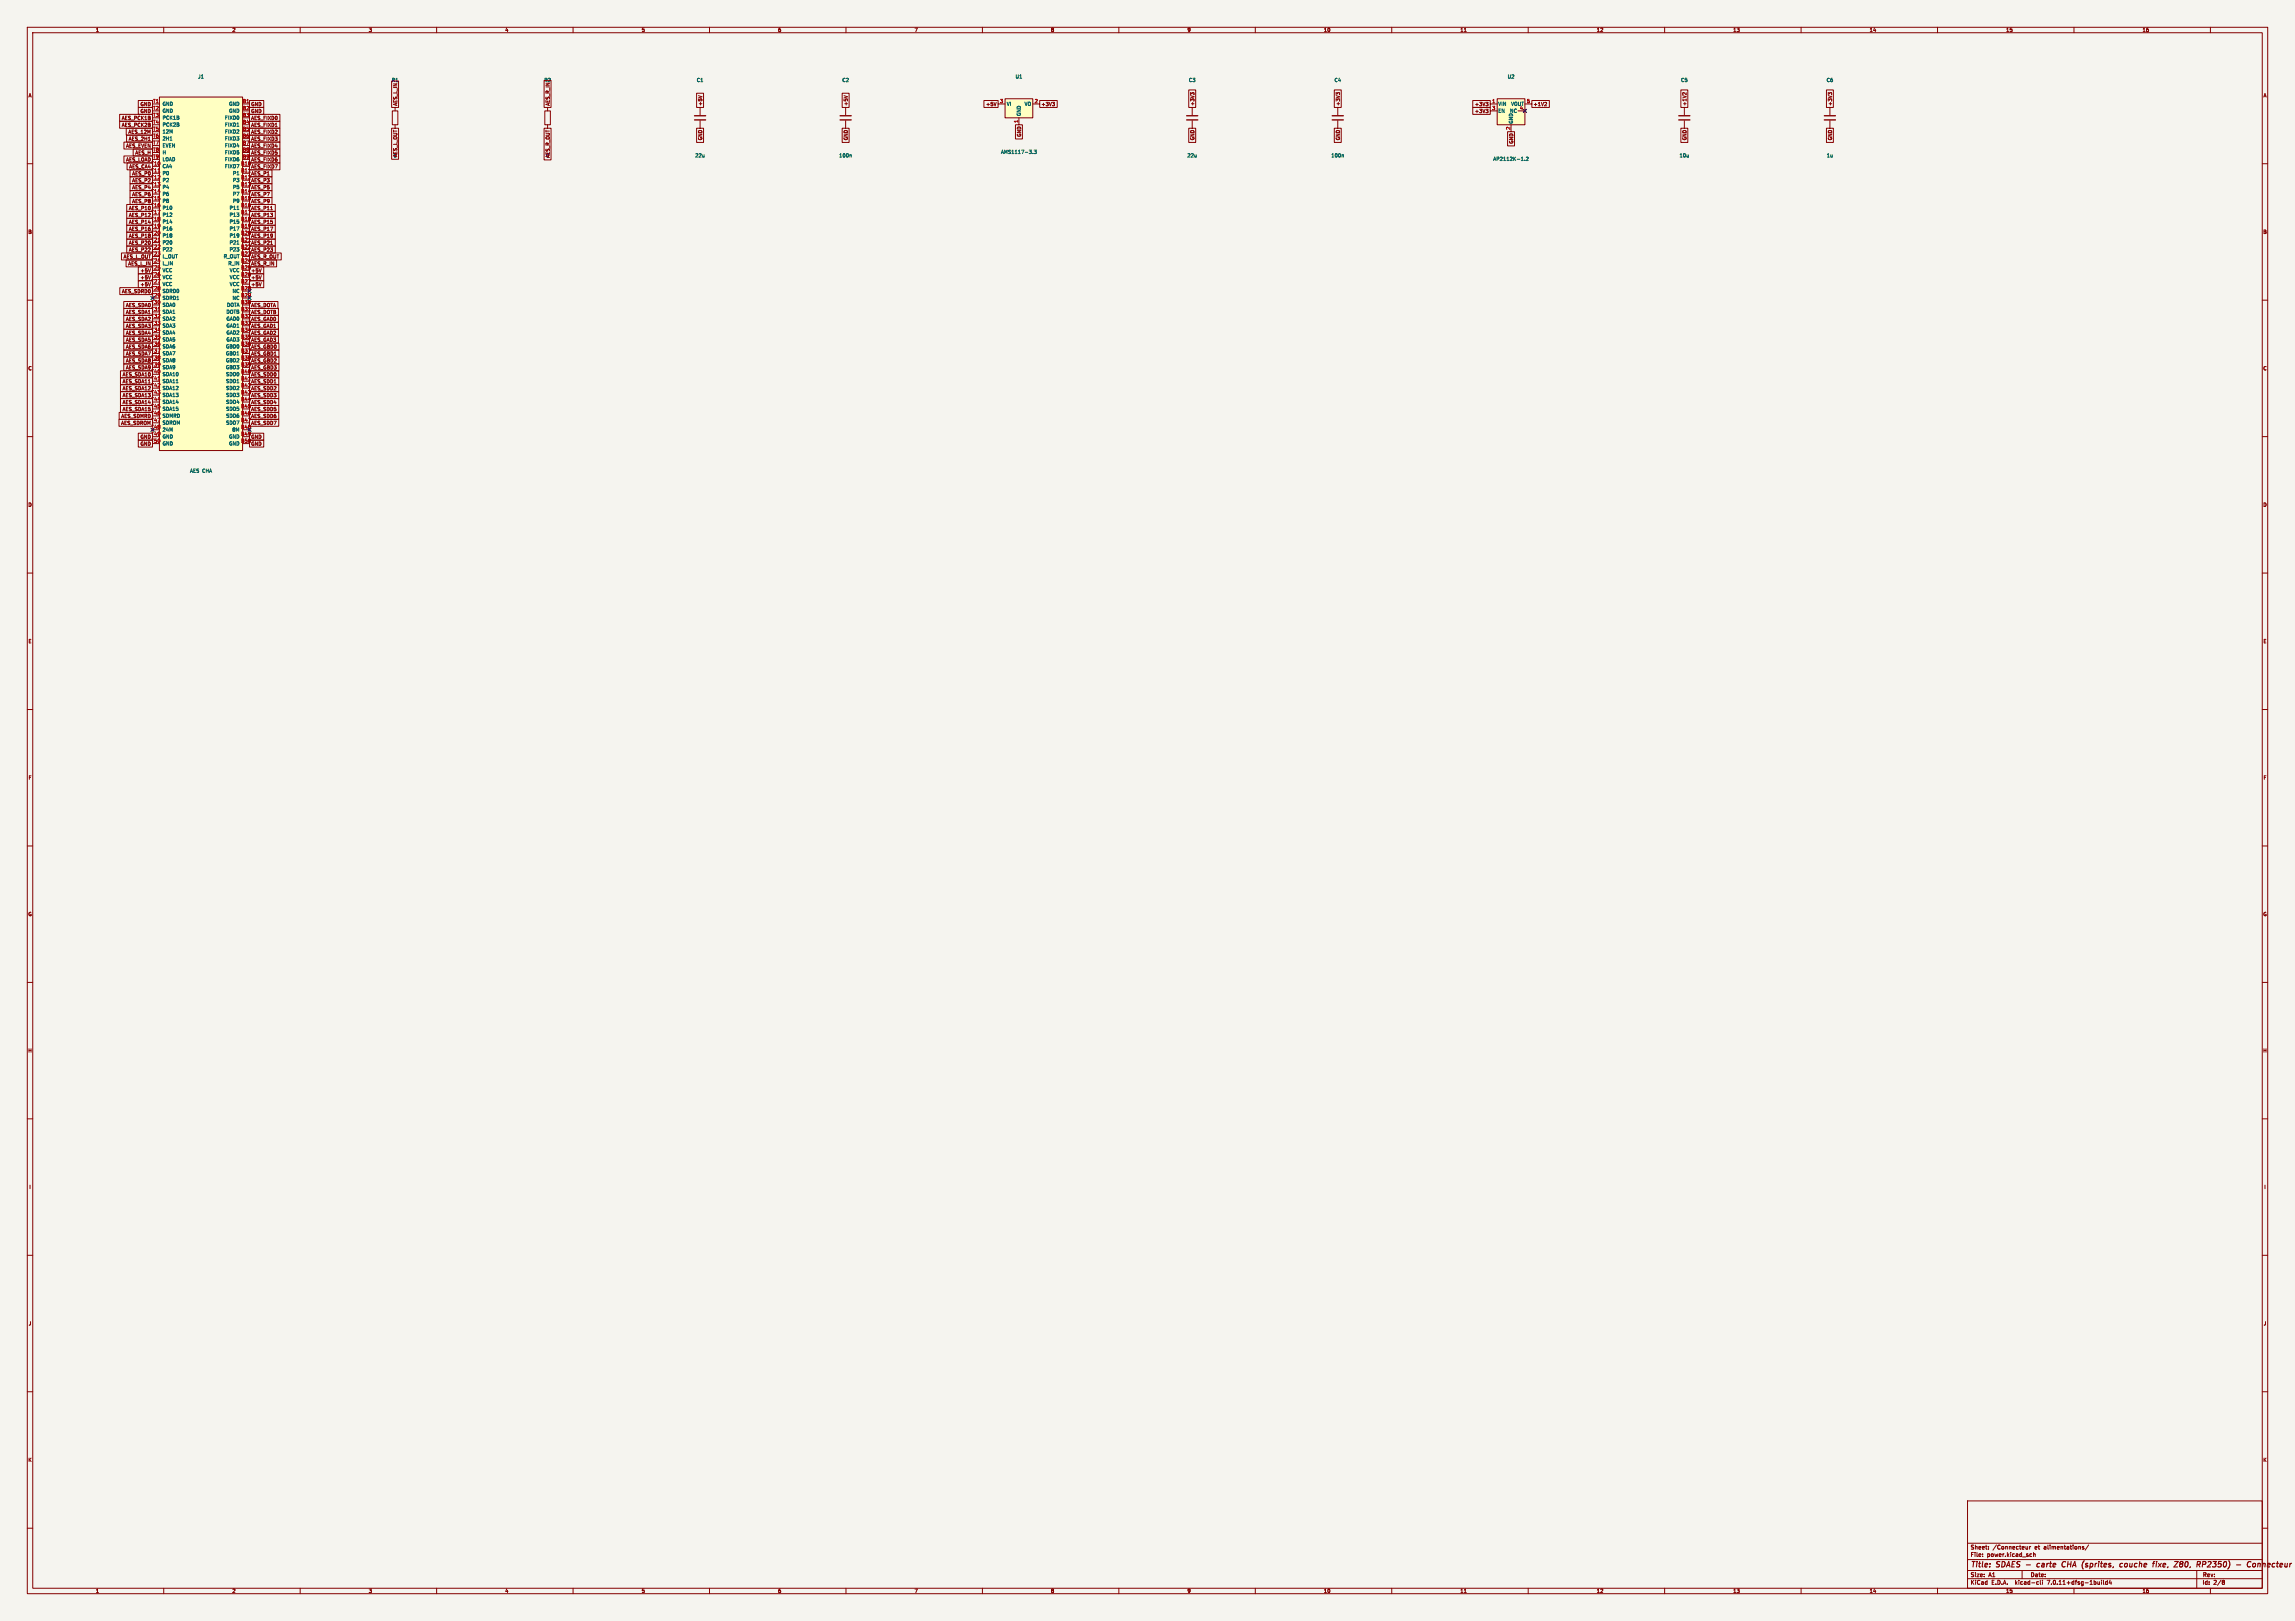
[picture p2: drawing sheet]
<svg xmlns="http://www.w3.org/2000/svg" width="841mm" height="594mm" viewBox="0 0 841 594" stroke-linecap="round" stroke-linejoin="round" font-family="sans-serif">
<defs><g id="words">
<g font-size="2.8" fill="#840000">
<text x="722" y="574.9">Title:</text>
<text x="731.7" y="574.9">SDAES -</text>
<text x="748.1" y="574.9">carte</text>
<text x="758.1" y="574.9">CHA</text>
<text x="766.2" y="574.9">(sprites,</text>
<text x="780.9" y="574.9">couche</text>
<text x="793.8" y="574.9">fixe,</text>
<text x="802.5" y="574.9">Z80,</text>
<text x="811.5" y="574.9">RP2350)</text>
<text x="826.8" y="574.9">-</text>
<text x="831.6" y="574.9">Connect</text>
</g>
<g font-size="2.1" fill="#840000">
<text x="722" y="568">Sheet:</text>
<text x="730.2" y="568">/Connecteur</text>
<text x="745.7" y="568">et</text>
<text x="749.1" y="568">alimentations/</text>
<text x="722" y="570.7">File:</text>
<text x="728.1" y="570.7">power.kicad_sch</text>
<text x="722" y="580.9">KiCad</text>
<text x="722" y="578.1">Size:</text>
<text x="728.7" y="578.1">A1</text>
<text x="729.7" y="580.9">E.D.A.</text>
<text x="738.6" y="580.9">kicad-cli</text>
<text x="744" y="578.1">Date:</text>
<text x="750.5" y="580.9">7.0.11+dfsg-1build4</text>
<text x="807" y="578.3">Rev:</text>
<text x="807" y="580.9">Id:</text>
<text x="811.1" y="580.9">2/8</text>
</g>
<g font-size="1.8" fill="#840000">
<text x="35" y="11.9">1</text>
<text x="85" y="11.9">2</text>
<text x="135" y="11.9">3</text>
<text x="185" y="11.9">4</text>
<text x="235" y="11.9">5</text>
<text x="285" y="11.9">6</text>
<text x="335" y="11.9">7</text>
<text x="385" y="11.9">8</text>
<text x="435" y="11.9">9</text>
<text x="485" y="11.9">10</text>
<text x="535" y="11.9">11</text>
<text x="585" y="11.9">12</text>
<text x="635" y="11.9">13</text>
<text x="685" y="11.9">14</text>
<text x="735" y="11.9">15</text>
<text x="785" y="11.9">16</text>
<text x="10.3" y="35.9">A</text>
<text x="143.4" y="30.2">R1</text>
<text x="199.3" y="30.2">R2</text>
<text x="829.3" y="35.9">A</text>
<text x="51.3" y="39.1">GND</text>
<text x="51.3" y="41.6">GND</text>
<text x="91.9" y="41.6">GND</text>
<text x="91.9" y="39.1">GND</text>
<text x="145.7" y="38.9" transform="rotate(-90 145.7 38.9)">AES_L_IN</text>
<text x="201.6" y="38.9" transform="rotate(-90 201.6 38.9)">AES_R_IN</text>
<text x="257.5" y="38.9" transform="rotate(-90 257.5 38.9)">+5V</text>
<text x="310.8" y="38.9" transform="rotate(-90 310.8 38.9)">+5V</text>
<text x="361.2" y="39.1">+5V</text>
<text x="381.5" y="39.1">+3V3</text>
<text x="437.8" y="38.9" transform="rotate(-90 437.8 38.9)">+3V3</text>
<text x="491.2" y="38.9" transform="rotate(-90 491.2 38.9)">+3V3</text>
<text x="540.3" y="41.6">+3V3</text>
<text x="540.3" y="39.1">+3V3</text>
<text x="561.8" y="39.1">+1V2</text>
<text x="618.2" y="38.9" transform="rotate(-90 618.2 38.9)">+1V2</text>
<text x="671.5" y="38.9" transform="rotate(-90 671.5 38.9)">+3V3</text>
<text x="44.5" y="44.1">AES_PCK1B</text>
<text x="44.5" y="46.7">AES_PCK2B</text>
<text x="91.9" y="46.7">AES_FIXD1</text>
<text x="91.9" y="44.1">AES_FIXD0</text>
<text x="46.9" y="49.2">AES_12M</text>
<text x="47" y="51.8">AES_2H1</text>
<text x="91.9" y="51.8">AES_FIXD3</text>
<text x="91.9" y="49.2">AES_FIXD2</text>
<text x="257.5" y="51.5" transform="rotate(-90 257.5 51.5)">GND</text>
<text x="310.8" y="51.5" transform="rotate(-90 310.8 51.5)">GND</text>
<text x="374.3" y="50.3" transform="rotate(-90 374.3 50.3)">GND</text>
<text x="437.8" y="51.5" transform="rotate(-90 437.8 51.5)">GND</text>
<text x="491.2" y="51.5" transform="rotate(-90 491.2 51.5)">GND</text>
<text x="554.7" y="52.8" transform="rotate(-90 554.7 52.8)">GND</text>
<text x="618.2" y="51.5" transform="rotate(-90 618.2 51.5)">GND</text>
<text x="671.5" y="51.5" transform="rotate(-90 671.5 51.5)">GND</text>
<text x="46.1" y="59.4">AES_LOAD</text>
<text x="46.1" y="54.3">AES_EVEN</text>
<text x="49.5" y="56.8">AES_H</text>
<text x="91.9" y="59.4">AES_FIXD6</text>
<text x="91.9" y="56.8">AES_FIXD5</text>
<text x="91.9" y="54.3">AES_FIXD4</text>
<text x="144.1" y="57.9">0</text>
<text x="145.7" y="57.7" transform="rotate(-90 145.7 57.7)">AES_L_OUT</text>
<text x="200" y="57.9">0</text>
<text x="201.6" y="57.9" transform="rotate(-90 201.6 57.9)">AES_R_OUT</text>
<text x="47.2" y="61.9">AES_CA4</text>
<text x="48.3" y="64.5">AES_P0</text>
<text x="55.4" y="60.7">T10</text>
<text x="55.4" y="63.2">T11</text>
<text x="55.4" y="65.8">T12</text>
<text x="91.9" y="64.5">AES_P1</text>
<text x="91.9" y="61.9">AES_FIXD7</text>
<text x="48.3" y="69.5">AES_P4</text>
<text x="48.3" y="67">AES_P2</text>
<text x="55.4" y="70.9">T14</text>
<text x="91.9" y="69.5">AES_P5</text>
<text x="91.9" y="67">AES_P3</text>
<text x="47.1" y="77.2">AES_P10</text>
<text x="48.3" y="72.1">AES_P6</text>
<text x="48.3" y="74.6">AES_P8</text>
<text x="55.4" y="73.4">T15</text>
<text x="55.4" y="75.9">T16</text>
<text x="91.9" y="77.2">AES_P11</text>
<text x="91.9" y="74.6">AES_P9</text>
<text x="91.9" y="72.1">AES_P7</text>
<text x="47.1" y="79.7">AES_P12</text>
<text x="47.1" y="82.2">AES_P14</text>
<text x="55.4" y="78.5">T17</text>
<text x="55.4" y="83.6">T19</text>
<text x="91.9" y="82.2">AES_P15</text>
<text x="91.9" y="79.7">AES_P13</text>
<text x="10.3" y="85.9">B</text>
<text x="47.1" y="89.9">AES_P20</text>
<text x="47.1" y="84.8">AES_P16</text>
<text x="47.1" y="87.3">AES_P18</text>
<text x="55.4" y="86.1">T20</text>
<text x="55.4" y="88.6">T21</text>
<text x="91.9" y="89.9">AES_P21</text>
<text x="91.9" y="87.3">AES_P19</text>
<text x="91.9" y="84.8">AES_P17</text>
<text x="829.2" y="85.9">B</text>
<text x="45.2" y="94.9">AES_L_OUT</text>
<text x="47.1" y="92.4">AES_P22</text>
<text x="55.4" y="91.2">T22</text>
<text x="91.9" y="94.9">AES_R_OUT</text>
<text x="91.9" y="92.4">AES_P23</text>
<text x="46.9" y="97.5">AES_L_IN</text>
<text x="51.3" y="100">+5V</text>
<text x="91.9" y="100">+5V</text>
<text x="91.9" y="97.5">AES_R_IN</text>
<text x="44.6" y="107.6">AES_SDRD0</text>
<text x="51.3" y="102.6">+5V</text>
<text x="51.3" y="105.1">+5V</text>
<text x="55.4" y="106.4">T28</text>
<text x="91.9" y="105.1">+5V</text>
<text x="91.9" y="102.6">+5V</text>
<text x="46" y="112.7">AES_SDA0</text>
<text x="55.4" y="109">T29</text>
<text x="55.4" y="111.5">T30</text>
<text x="91.9" y="112.7">AES_DOTA</text>
<text x="46" y="115.3">AES_SDA1</text>
<text x="46" y="117.8">AES_SDA2</text>
<text x="55.4" y="114">T31</text>
<text x="55.4" y="116.6">T32</text>
<text x="55.4" y="119.1">T33</text>
<text x="91.9" y="117.8">AES_GAD0</text>
<text x="91.9" y="115.3">AES_DOTB</text>
<text x="46" y="120.3">AES_SDA3</text>
<text x="46" y="122.9">AES_SDA4</text>
<text x="46" y="125.4">AES_SDA5</text>
<text x="55.4" y="121.7">T34</text>
<text x="55.4" y="124.2">T35</text>
<text x="91.9" y="125.4">AES_GAD3</text>
<text x="91.9" y="122.9">AES_GAD2</text>
<text x="91.9" y="120.3">AES_GAD1</text>
<text x="46" y="128">AES_SDA6</text>
<text x="46" y="130.5">AES_SDA7</text>
<text x="55.4" y="126.7">T36</text>
<text x="55.4" y="129.3">T37</text>
<text x="55.4" y="131.8">T38</text>
<text x="91.9" y="128">AES_GBD0</text>
<text x="91.9" y="130.5">AES_GBD1</text>
<text x="10.3" y="135.9">C</text>
<text x="46" y="133">AES_SDA8</text>
<text x="46" y="135.6">AES_SDA9</text>
<text x="55.4" y="134.4">T39</text>
<text x="55.4" y="136.9">T40</text>
<text x="91.9" y="133">AES_GBD2</text>
<text x="91.9" y="135.6">AES_GBD3</text>
<text x="829.2" y="135.9">C</text>
<text x="44.8" y="138.1">AES_SDA10</text>
<text x="44.8" y="140.7">AES_SDA11</text>
<text x="44.8" y="143.2">AES_SDA12</text>
<text x="55.4" y="139.4">T41</text>
<text x="55.4" y="142">T42</text>
<text x="91.9" y="138.1">AES_SDD0</text>
<text x="91.9" y="140.7">AES_SDD1</text>
<text x="91.9" y="143.2">AES_SDD2</text>
<text x="44.8" y="145.7">AES_SDA13</text>
<text x="44.8" y="148.3">AES_SDA14</text>
<text x="55.4" y="144.5">T43</text>
<text x="55.4" y="147.1">T44</text>
<text x="55.4" y="149.6">T45</text>
<text x="91.9" y="148.3">AES_SDD4</text>
<text x="91.9" y="145.7">AES_SDD3</text>
<text x="44.3" y="155.9">AES_SDROM</text>
<text x="44.3" y="153.4">AES_SDMRD</text>
<text x="44.8" y="150.8">AES_SDA15</text>
<text x="55.4" y="152.1">T46</text>
<text x="55.4" y="154.7">T47</text>
<text x="91.9" y="155.9">AES_SDD7</text>
<text x="91.9" y="153.4">AES_SDD6</text>
<text x="91.9" y="150.8">AES_SDD5</text>
<text x="51.3" y="161">GND</text>
<text x="55.4" y="159.8">T49</text>
<text x="91.9" y="161">GND</text>
<text x="51.3" y="163.5">GND</text>
<text x="55.4" y="162.3">T50</text>
<text x="91.9" y="163.5">GND</text>
<text x="10.3" y="185.9">D</text>
<text x="829.2" y="185.9">D</text>
<text x="10.3" y="235.9">E</text>
<text x="829.3" y="235.9">E</text>
<text x="10.3" y="285.9">F</text>
<text x="829.3" y="285.9">F</text>
<text x="10.3" y="335.9">G</text>
<text x="829.2" y="335.9">G</text>
<text x="10.2" y="385.9">H</text>
<text x="829.2" y="385.9">H</text>
<text x="10.6" y="435.9">I</text>
<text x="829.6" y="435.9">I</text>
<text x="10.4" y="485.9">J</text>
<text x="829.4" y="485.9">J</text>
<text x="10.3" y="535.9">K</text>
<text x="829.2" y="535.9">K</text>
<text x="35" y="583.9">1</text>
<text x="85" y="583.9">2</text>
<text x="135" y="583.9">3</text>
<text x="185" y="583.9">4</text>
<text x="235" y="583.9">5</text>
<text x="285" y="583.9">6</text>
<text x="335" y="583.9">7</text>
<text x="385" y="583.9">8</text>
<text x="435" y="583.9">9</text>
<text x="485" y="583.9">10</text>
<text x="535" y="583.9">11</text>
<text x="585" y="583.9">12</text>
<text x="635" y="583.9">13</text>
<text x="685" y="583.9">14</text>
<text x="735" y="583.9">15</text>
<text x="785" y="583.9">16</text>
</g>
<g font-size="1.8" fill="#006464">
<text x="72.5" y="29">J1</text>
<text x="372" y="29">U1</text>
<text x="552.3" y="29">U2</text>
<text x="255.2" y="30.2">C1</text>
<text x="308.5" y="30.2">C2</text>
<text x="435.5" y="30.2">C3</text>
<text x="488.9" y="30.2">C4</text>
<text x="615.9" y="30.2">C5</text>
<text x="669.2" y="30.2">C6</text>
<text x="59.4" y="39">GND</text>
<text x="59.4" y="41.5">GND</text>
<text x="83.8" y="39">GND</text>
<text x="83.8" y="41.5">GND</text>
<text x="368.8" y="39">VI</text>
<text x="375.3" y="39">VO</text>
<text x="548.9" y="39">VIN</text>
<text x="548.9" y="41.5">EN</text>
<text x="553.2" y="41.5">NC</text>
<text x="553.6" y="39">VOUT</text>
<text x="556.8" y="40.4">4</text>
<text x="59.4" y="44">PCK1B</text>
<text x="59.4" y="46.6">PCK2B</text>
<text x="82.3" y="44">FIXD0</text>
<text x="82.3" y="46.6">FIXD1</text>
<text x="374.2" y="42.7" transform="rotate(-90 374.2 42.7)">GND</text>
<text x="554.6" y="45.5" transform="rotate(-90 554.6 45.5)">GND</text>
<text x="59.4" y="49.1">12M</text>
<text x="59.4" y="51.7">2H1</text>
<text x="82.3" y="49.1">FIXD2</text>
<text x="82.3" y="51.7">FIXD3</text>
<text x="59.4" y="54.2">EVEN</text>
<text x="59.4" y="56.7">H</text>
<text x="59.4" y="59.3">LOAD</text>
<text x="82.3" y="54.2">FIXD4</text>
<text x="82.3" y="56.7">FIXD5</text>
<text x="82.3" y="59.3">FIXD6</text>
<text x="254.7" y="57.9">22u</text>
<text x="307.4" y="57.9">100n</text>
<text x="366.7" y="56.6">AMS1117-3.3</text>
<text x="435" y="57.9">22u</text>
<text x="487.7" y="57.9">100n</text>
<text x="547.1" y="59.1">AP2112K-1.2</text>
<text x="615.3" y="57.9">10u</text>
<text x="669.3" y="57.9">1u</text>
<text x="59.4" y="61.8">CA4</text>
<text x="59.4" y="64.4">P0</text>
<text x="82.3" y="61.8">FIXD7</text>
<text x="85.2" y="64.4">P1</text>
<text x="59.4" y="66.9">P2</text>
<text x="59.4" y="69.4">P4</text>
<text x="59.4" y="72">P6</text>
<text x="85.2" y="66.9">P3</text>
<text x="85.2" y="69.4">P5</text>
<text x="85.2" y="72">P7</text>
<text x="59.4" y="74.5">P8</text>
<text x="59.4" y="77.1">P10</text>
<text x="84" y="77.1">P11</text>
<text x="85.2" y="74.5">P9</text>
<text x="59.4" y="79.6">P12</text>
<text x="59.4" y="82.1">P14</text>
<text x="84" y="79.6">P13</text>
<text x="84" y="82.1">P15</text>
<text x="59.4" y="84.7">P16</text>
<text x="59.4" y="87.2">P18</text>
<text x="59.4" y="89.8">P20</text>
<text x="84" y="84.7">P17</text>
<text x="84" y="87.2">P19</text>
<text x="84" y="89.8">P21</text>
<text x="59.4" y="92.3">P22</text>
<text x="59.4" y="94.8">L_OUT</text>
<text x="81.8" y="94.8">R_OUT</text>
<text x="84" y="92.3">P23</text>
<text x="59.4" y="97.4">L_IN</text>
<text x="59.4" y="99.9">VCC</text>
<text x="83.5" y="97.4">R_IN</text>
<text x="84.1" y="99.9">VCC</text>
<text x="59.4" y="102.5">VCC</text>
<text x="59.4" y="105">VCC</text>
<text x="59.4" y="107.5">SDRD0</text>
<text x="84.1" y="102.5">VCC</text>
<text x="84.1" y="105">VCC</text>
<text x="85.1" y="107.5">NC</text>
<text x="59.4" y="110.1">SDRD1</text>
<text x="59.4" y="112.6">SDA0</text>
<text x="83" y="112.6">DOTA</text>
<text x="85.1" y="110.1">NC</text>
<text x="59.4" y="115.2">SDA1</text>
<text x="59.4" y="117.7">SDA2</text>
<text x="82.8" y="115.2">DOTB</text>
<text x="82.8" y="117.7">GAD0</text>
<text x="59.4" y="120.2">SDA3</text>
<text x="59.4" y="122.8">SDA4</text>
<text x="59.4" y="125.3">SDA5</text>
<text x="82.8" y="120.2">GAD1</text>
<text x="82.8" y="122.8">GAD2</text>
<text x="82.8" y="125.3">GAD3</text>
<text x="59.4" y="127.9">SDA6</text>
<text x="59.4" y="130.4">SDA7</text>
<text x="82.7" y="127.9">GBD0</text>
<text x="82.7" y="130.4">GBD1</text>
<text x="59.4" y="132.9">SDA8</text>
<text x="59.4" y="135.5">SDA9</text>
<text x="82.7" y="132.9">GBD2</text>
<text x="82.7" y="135.5">GBD3</text>
<text x="59.4" y="138">SDA10</text>
<text x="59.4" y="140.6">SDA11</text>
<text x="59.4" y="143.1">SDA12</text>
<text x="82.7" y="138">SDD0</text>
<text x="82.7" y="140.6">SDD1</text>
<text x="82.7" y="143.1">SDD2</text>
<text x="59.4" y="145.6">SDA13</text>
<text x="59.4" y="148.2">SDA14</text>
<text x="82.7" y="145.6">SDD3</text>
<text x="82.7" y="148.2">SDD4</text>
<text x="59.4" y="150.7">SDA15</text>
<text x="59.4" y="153.3">SDMRD</text>
<text x="59.4" y="155.8">SDROM</text>
<text x="82.7" y="150.7">SDD5</text>
<text x="82.7" y="153.3">SDD6</text>
<text x="82.7" y="155.8">SDD7</text>
<text x="59.4" y="158.3">24M</text>
<text x="59.4" y="160.9">GND</text>
<text x="83.8" y="160.9">GND</text>
<text x="85" y="158.3">8M</text>
<text x="59.4" y="163.4">GND</text>
<text x="83.8" y="163.4">GND</text>
<text x="69.5" y="173.4">AES CHA</text>
</g>
<g font-size="1.8" fill="#a90000">
<text x="56" y="37.8">T1</text>
<text x="56" y="40.4">T2</text>
<text x="88.8" y="37.8">B1</text>
<text x="88.8" y="40.4">B2</text>
<text x="366.3" y="37.8">3</text>
<text x="379" y="37.8">2</text>
<text x="546.7" y="37.8">1</text>
<text x="546.7" y="40.4">3</text>
<text x="559.4" y="37.8">5</text>
<text x="56" y="42.9">T3</text>
<text x="56" y="45.5">T4</text>
<text x="88.8" y="42.9">B3</text>
<text x="88.8" y="45.5">B4</text>
<text x="373.1" y="45.2" transform="rotate(-90 373.1 45.2)">1</text>
<text x="553.5" y="47.7" transform="rotate(-90 553.5 47.7)">2</text>
<text x="56" y="48">T5</text>
<text x="56" y="50.5">T6</text>
<text x="56" y="53.1">T7</text>
<text x="88.8" y="48">B5</text>
<text x="88.8" y="50.5">B6</text>
<text x="88.8" y="53.1">B7</text>
<text x="56" y="55.6">T8</text>
<text x="56" y="58.2">T9</text>
<text x="88.8" y="55.6">B8</text>
<text x="88.8" y="58.2">B9</text>
<text x="88.2" y="60.7">B10</text>
<text x="88.2" y="63.2">B11</text>
<text x="88.2" y="65.8">B12</text>
<text x="55.4" y="68.3">T13</text>
<text x="88.2" y="68.3">B13</text>
<text x="88.2" y="70.9">B14</text>
<text x="88.2" y="73.4">B15</text>
<text x="88.2" y="75.9">B16</text>
<text x="55.4" y="81">T18</text>
<text x="88.2" y="78.5">B17</text>
<text x="88.2" y="81">B18</text>
<text x="88.2" y="83.6">B19</text>
<text x="88.2" y="86.1">B20</text>
<text x="88.2" y="88.6">B21</text>
<text x="55.4" y="93.7">T23</text>
<text x="88.2" y="91.2">B22</text>
<text x="88.2" y="93.7">B23</text>
<text x="55.4" y="96.3">T24</text>
<text x="55.4" y="98.8">T25</text>
<text x="55.4" y="101.3">T26</text>
<text x="88.2" y="96.3">B24</text>
<text x="88.2" y="98.8">B25</text>
<text x="88.2" y="101.3">B26</text>
<text x="55.4" y="103.9">T27</text>
<text x="88.2" y="103.9">B27</text>
<text x="88.2" y="106.4">B28</text>
<text x="88.2" y="109">B29</text>
<text x="88.2" y="111.5">B30</text>
<text x="88.2" y="114">B31</text>
<text x="88.2" y="116.6">B32</text>
<text x="88.2" y="119.1">B33</text>
<text x="88.2" y="121.7">B34</text>
<text x="88.2" y="124.2">B35</text>
<text x="88.2" y="126.7">B36</text>
<text x="88.2" y="129.3">B37</text>
<text x="88.2" y="131.8">B38</text>
<text x="88.2" y="134.4">B39</text>
<text x="88.2" y="136.9">B40</text>
<text x="88.2" y="139.4">B41</text>
<text x="88.2" y="142">B42</text>
<text x="88.2" y="144.5">B43</text>
<text x="88.2" y="147.1">B44</text>
<text x="88.2" y="149.6">B45</text>
<text x="88.2" y="152.1">B46</text>
<text x="88.2" y="154.7">B47</text>
<text x="55.4" y="157.2">T48</text>
<text x="88.2" y="157.2">B48</text>
<text x="88.2" y="159.8">B49</text>
<text x="88.2" y="162.3">B50</text>
</g>
</g></defs>
<path d="M0 0h841v594h-841z" fill="#f5f4ef" stroke="#f5f4ef" stroke-width=".37"/>
<g fill="none" stroke="#840000" stroke-width=".37">
<path d="M10 10h821v574h-821zM12 12h817v570h-817zM60 10v2M110 10v2M160 10v2M210 10v2M260 10v2M310 10v2M360 10v2M410 10v2M460 10v2M510 10v2"/>
<path d="M536.6 11.6h.7M560 10v2M610 10v2M660 10v2M710 10v2M760 10v2M810 10v2M50.7 36.8h5.2v2.6h-5.2zM50.7 39.4h5.2v2.5h-5.2zM55.9 38.1h2.5M58.4 35.6h30.5v129.5h-30.5zM88.9 38.1h2.5"/>
<path d="M91.4 39.4h5.2v2.5h-5.2zM91.4 36.8h5.2v2.6h-5.2zM143.5 29.7h2.6v9.7h-2.6zM144.8 39.4v1.2M199.4 29.4h2.5v10h-2.5zM200.7 39.4v1.2M255.3 34.2h2.5v5.2h-2.5zM255.9 35l1.3 .5M256.5 39.4v2.8M308.6 34.2h2.5v5.2h-2.5zM309.3 35l1.3 .5M309.9 39.4v2.8"/>
<path d="M360.6 36.8h5.2v2.6h-5.2zM365.1 37.5l-.5 1.3M365.8 38.1h2.5M368.3 36.2h10.2v7h-10.2zM378.5 38.1h2.5M381 36.8h6.4v2.6h-6.4zM385.6 37.5h.8l-.4 .5M386.2 38l.2 .2-.2 .6M435.6 33h2.5v6.4h-2.5zM436.8 34.2l.2-.2 .6 .2M436.8 34.4l-.5-.4v.7M436.9 39.4v2.8"/>
<path d="M488.9 33h2.6v6.4h-2.6zM490.1 34.4l-.5-.4v.7M490.1 34.2l.2-.2 .6 .2M490.2 39.4v2.8M539.7 39.4h6.4v2.5h-6.4zM539.7 36.8h6.4v2.6h-6.4zM544.5 37.5h.8l-.4 .5M545 38l.3 .2-.3 .6M546.1 38.1h2.5M548.6 36.2h10.2v9.5h-10.2zM558.8 38.1h2.5M561.3 36.8h6.5v2.6h-6.5z"/>
<path d="M566.5 37.5l.2 .5-.7 .8h.8M615.9 33h2.6v6.4h-2.6zM617.2 39.4v2.8M617.9 34v.7l-.7-.7-.6 .2M669.3 33h2.5v6.4h-2.5zM670.4 34.2l.3-.2 .5 .2M670.4 34.4l-.4-.4v.7M670.6 39.4v2.8M10 60h2M43.8 41.9h12.1v2.5h-12.1zM43.8 44.4h12.1v2.6h-12.1zM45.4 57.1h10.5v2.6h-10.5z"/>
<path d="M45.4 52.1h10.5v2.5h-10.5zM46.3 47h9.6v2.5h-9.6zM46.4 49.5h9.5v2.6h-9.5zM46.6 59.7h9.3v2.5h-9.3zM48.8 54.6h7.1v2.5h-7.1zM91.4 59.7h11.2v2.5h-11.2zM91.4 57.1h11.2v2.6h-11.2zM91.4 54.6h11.2v2.5h-11.2zM91.4 52.1h11.2v2.5h-11.2zM91.4 49.5h11.2v2.6h-11.2zM91.4 47h11.2v2.5h-11.2zM91.4 44.4h11.2v2.6h-11.2z"/>
<path d="M91.4 41.9h11.2v2.5h-11.2zM143.5 47h2.6v11.4h-2.6zM143.8 40.6h2v5.1h-2zM144.8 45.7v1.3M199.4 47h2.5v11.6h-2.5zM199.6 40.6h2.1v5.1h-2.1zM200.7 45.7v1.3M255.3 47h2.5v5.2h-2.5zM256.5 44.2v2.8M308.6 47h2.5v5.2h-2.5zM309.9 44.2v2.8M372.1 45.7h2.5v5.2h-2.5z"/>
<path d="M373.4 43.2v2.5M435.6 47h2.5v5.2h-2.5zM436.9 44.2v2.8M488.9 47h2.6v5.2h-2.6zM490.2 44.2v2.8M544.5 40h.8l-.4 .5M545 40.5l.2 .7M545.2 41.2l-.2 .1M545.2 41.2h.1M546.1 40.6h2.5M552.4 48.3h2.6v5.2h-2.6zM553.7 45.7v2.6"/>
<path d="M556.3 40.6h2.5M558.4 40.3l.8 .7M559.2 40.3l-.8 .7M615.9 47h2.6v5.2h-2.6zM617.2 44.2v2.8M669.3 47h2.5v5.2h-2.5zM670.6 44.2v2.8M829 60h2M46.4 74.9h9.5v2.6h-9.5zM46.4 77.5h9.5v2.5h-9.5zM47.7 67.3h8.2v2.5h-8.2zM47.7 62.2h8.2v2.6h-8.2z"/>
<path d="M47.7 64.8h8.2v2.5h-8.2zM47.7 69.8h8.2v2.6h-8.2zM47.7 72.4h8.2v2.5h-8.2zM91.4 77.5h9.5v2.5h-9.5zM91.4 74.9h9.5v2.6h-9.5zM91.4 72.4h8.3v2.5h-8.3zM91.4 69.8h8.3v2.6h-8.3zM91.4 67.3h8.3v2.5h-8.3zM91.4 64.8h8.3v2.5h-8.3zM91.4 62.2h8.3v2.6h-8.3zM99.2 76.9h.7M44.5 92.7h11.4v2.5h-11.4z"/>
<path d="M46.2 95.2h9.7v2.6h-9.7zM46.4 90.2h9.5v2.5h-9.5zM46.4 87.6h9.5v2.6h-9.5zM46.4 80h9.5v2.5h-9.5zM46.4 82.5h9.5v2.6h-9.5zM46.4 85.1h9.5v2.5h-9.5zM50.7 97.8h5.2v2.5h-5.2zM55.2 98.5l-.4 1.2M91.4 97.8h5.2v2.5h-5.2zM91.4 95.2h10v2.6h-10zM91.4 92.7h11.7v2.5h-11.7zM91.4 90.2h9.5v2.5h-9.5z"/>
<path d="M91.4 87.6h9.5v2.6h-9.5zM91.4 85.1h9.5v2.5h-9.5zM91.4 82.5h9.5v2.6h-9.5zM91.4 80h9.5v2.5h-9.5zM95.8 98.5l-.5 1.2M99.2 89.6h.7M10 110h2M43.9 105.4h12v2.5h-12zM45.4 110.5h10.5v2.5h-10.5zM45.4 113h10.5v2.6h-10.5zM45.4 115.6h10.5v2.5h-10.5zM45.4 118.1h10.5v2.5h-10.5z"/>
<path d="M50.7 100.3h5.2v2.6h-5.2zM50.7 102.9h5.2v2.5h-5.2zM55.2 101l-.4 1.3M55.2 103.5l-.4 1.3M91.4 118.1h10.6v2.5h-10.6zM91.4 115.6h10.6v2.5h-10.6zM91.4 113h10.6v2.6h-10.6zM91.4 110.5h10.4v2.5h-10.4zM91.4 102.9h5.2v2.5h-5.2zM91.4 100.3h5.2v2.6h-5.2zM95.8 103.5l-.5 1.3M95.8 101l-.5 1.3"/>
<path d="M829 110h2M44.1 135.9h11.8v2.5h-11.8zM44.1 138.4h11.8v2.6h-11.8zM45.4 120.6h10.5v2.6h-10.5zM45.4 123.2h10.5v2.5h-10.5zM45.4 125.7h10.5v2.6h-10.5zM45.4 130.8h10.5v2.5h-10.5zM45.4 128.3h10.5v2.5h-10.5zM45.4 133.3h10.5v2.6h-10.5zM91.4 123.2h10.6v2.5h-10.6zM91.4 125.7h10.8v2.6h-10.8zM91.4 120.6h10.6v2.6h-10.6z"/>
<path d="M91.4 128.3h10.8v2.5h-10.8zM91.4 130.8h10.8v2.5h-10.8zM91.4 133.3h10.8v2.6h-10.8zM91.4 135.9h10.7v2.5h-10.7zM91.4 138.4h10.7v2.6h-10.7zM10 160h2M43.6 153.7h12.3v2.5h-12.3zM43.7 151.1h12.2v2.6h-12.2zM44.1 148.6h11.8v2.5h-11.8zM44.1 141h11.8v2.5h-11.8zM44.1 143.5h11.8v2.5h-11.8zM44.1 146h11.8v2.6h-11.8z"/>
<path d="M50.7 158.7h5.2v2.6h-5.2zM91.4 158.7h5.2v2.6h-5.2zM91.4 153.7h10.7v2.5h-10.7zM91.4 151.1h10.7v2.6h-10.7zM91.4 148.6h10.7v2.5h-10.7zM91.4 146h10.7v2.6h-10.7zM91.4 143.5h10.7v2.5h-10.7zM91.4 141h10.7v2.5h-10.7zM829 160h2M50.7 161.3h5.2v2.5h-5.2zM91.4 161.3h5.2v2.5h-5.2zM10 210h2"/>
<path d="M829 210h2M10 260h2M829 260h2M10 310h2M829 310h2M10 360h2M829 360h2M10 410h2M829 410h2M10 460h2M829 460h2M10 510h2"/>
<path d="M829 510h2M10 560h2M721 550h108v32h-108zM829 560h2M721 578.5h108M721 575.5h108M721 571.5h108M721 565.5h108M726.5 570.2h.1M726.5 570.2v.1M726.5 569.5v.1M728.7 567.5v.2"/>
<path d="M728.7 566.8v.1M741 575.5v3M742.4 566.7l.1 .9 .5-.1M743 566.7v1M743.7 566.7v1M744.1 569.4l.4 .1M744.2 566.7l-.5 .3M744.5 570.3l-.4 .1M745.2 569.5h.5l.1 .9M745.2 568.9v1.5M746.6 579.6l.4 .1M747.7 579.1l.2 1.5"/>
<path d="M748.5 579.1v.1M748.5 579.6v1M763.6 566.8l-.4-.1-.2 .3 .7 .4M763.7 567.5l-.7 .1M763.7 567.4v.1M765.4 566.1l-1.3 1.9M770.1 579.1v.1M770.1 579.6v1M770.8 579.1l.2 1.5M772.2 579.7l-.4-.1-.3 .3 .2 .6h.5M772.2 579.1v1.5M773.2 579l-.3 1.1h.9"/>
<path d="M773.6 579.6v1M805 575.5v6.5M814.6 579.1l.4 .1 .1 .4M814.6 579.7h.3M814.9 579.7l.3 .6-.6 .3M815 579.7h-.1M815.1 579.6l-.1 .1M60 582v2M110 582v2M160 582v2M210 582v2M260 582v2"/>
<path d="M310 582v2M360 582v2M410 582v2M460 582v2M510 582v2M536.6 583.6h.7M560 582v2M610 582v2M660 582v2M710 582v2M747 580.5l-.4 .1M760 582v2"/>
<path d="M810 582v2"/>
</g>
<g fill="none" stroke="#840000" stroke-width=".4">
<path d="M747.4 573l-.5-.1-.4 .4v.8h.8M755.7 573.9l.5 .3 .5-.2M756.9 572.4l-.5-.2-.6 .5M764.9 572.9l.2 .1M765 573.6l-.1 .5M778.7 573.1l.3-.2 .5 .2-.2 1-.7-.1zM791 572.9l.9 1.3M792 572.9l-1.2 1.3M793.4 572.9l-.6 .1-.2 .9 .6 .3M793.6 573.4l-1 .1M801.6 572.3l-.2-.1a1.09 1.09 0 0 0-.7 .9 1.09 1.09 0 0 0 .5 1.1l.4-.4M809.1 572.4l.8-.2 .3 .6-1.4 1.4h1.3"/>
<path d="M824.9 572.4a.96 .96 0 0 0-1.4 .6 .96 .96 0 0 0 .7 1.2l.4-.2M826.4 573l-.5-.1-.4 .4v.7l.6 .2M827.5 572.9l-.2 1.3M827.5 573h.7M829.2 573.1l.8-.1v1.2M829.3 572.9l-.2 1.3M830.9 573.2v.9"/>
</g>
<g fill="#ffffc2" stroke="#ffffc2" stroke-width=".37">
<path d="M548.6 36.2h10.2v9.5h-10.2z"/>
<path d="M58.4 35.6h30.5v129.5h-30.5z"/>
<path d="M368.3 36.2h10.2v7h-10.2z"/>
</g>
<path d="M62.3 51.4h.7M311.8 56.7l.2 .9M378.5 56.2v.1M378.9 55h.8l-.4 .5 .3 .1M379.6 55.6h.1M379.7 55.6l-.1 .6h-.7M492.1 56.7l.2 .9M557.5 58.8h.7M558.7 58.7v.1M559.3 57.7l.5-.1 .2 .3-.8 .9h.8M86.8 76.8h.7M86.8 89.5h.7" fill="none" stroke="#006464" stroke-width=".37"/>
<path d="M91 63.1h.8M91 88.5h.8M91 113.9h.8M91 139.3h.8" fill="none" stroke="#a90000" stroke-width=".37"/>
<path d="M254.5 43.9h4.1M254.5 42.4h4.1M307.8 43.9h4.1M307.8 42.4h4.1M434.8 43.9h4.1M434.8 42.4h4.1M488.2 43.9h4.1M488.2 42.4h4.1M615.2 43.9h4.1M615.2 42.4h4.1M668.5 43.9h4.1M668.5 42.4h4.1" fill="none" stroke="#840000" stroke-width=".51"/>
<path d="M558.2 40l1.2 1.2M559.4 40l-1.2 1.2M55.3 108.6l1.2 1.2M56.5 108.6l-1.2 1.2M90.8 106.1l1.2 1.2M90.8 108.6l1.2 1.2M92 106.1l-1.2 1.2M92 108.6l-1.2 1.2M55.3 156.9l1.2 1.2M56.5 156.9l-1.2 1.2M90.8 156.9l1.2 1.2M92 156.9l-1.2 1.2" fill="none" stroke="#000084" stroke-width=".37"/>
<use href="#words"/>
</svg>
